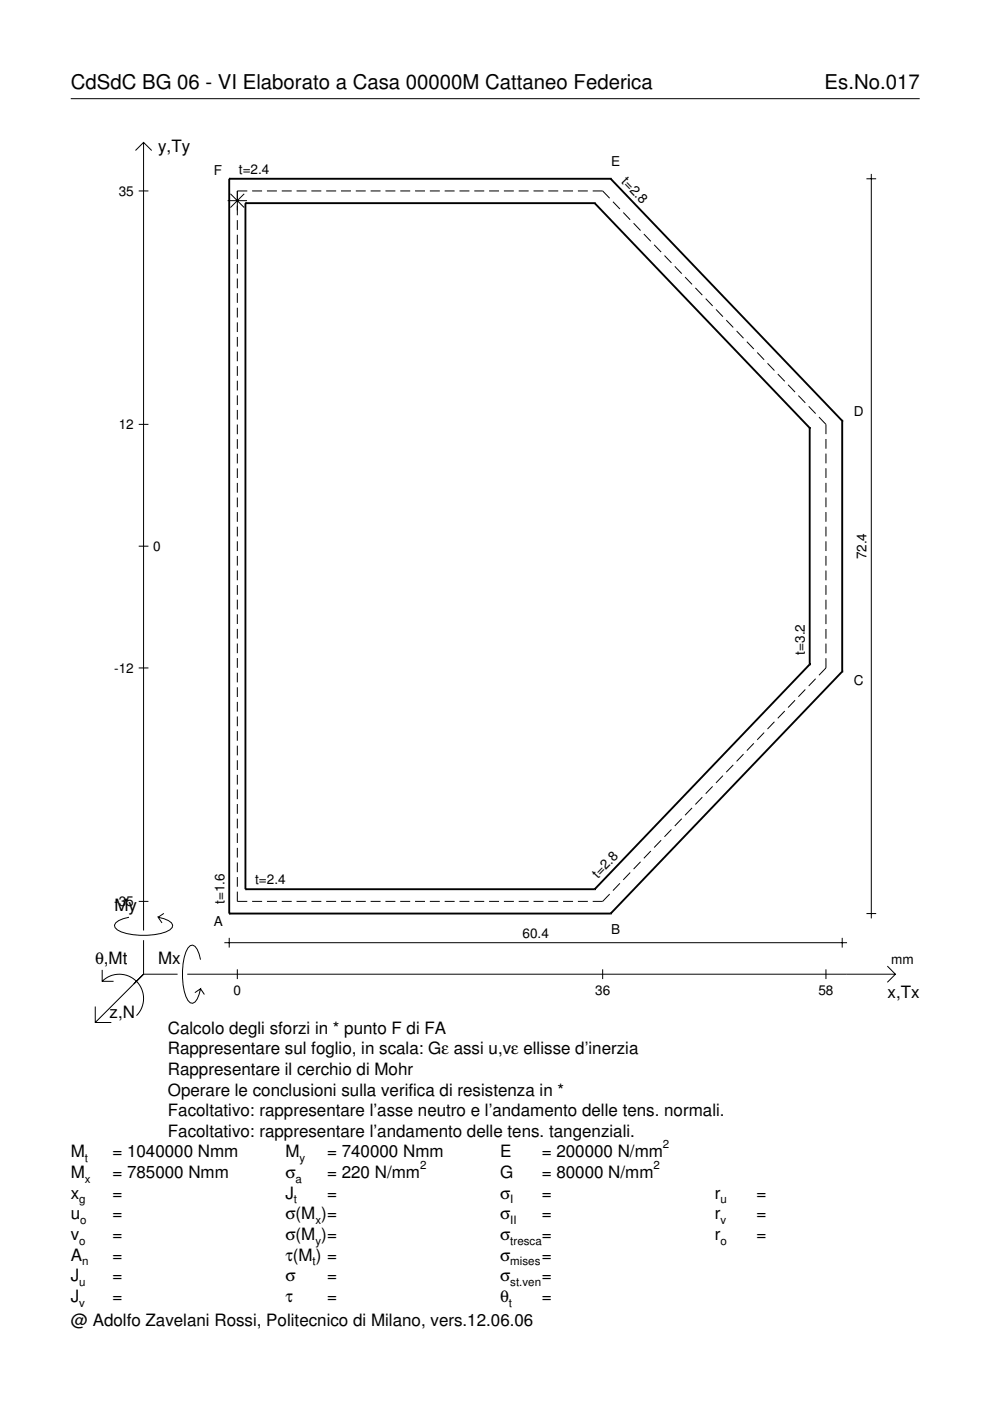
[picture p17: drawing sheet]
<svg xmlns="http://www.w3.org/2000/svg" width="210mm" height="297mm" viewBox="0 0 210 297" stroke-linecap="round" stroke-linejoin="round" font-family="sans-serif">
<defs><g id="words">
<g font-size="4.3">
<text x="15" y="18.9">CdSdC BG 06 - VI Elaborato a Casa 00000M Cattaneo Federica</text>
<text x="174.8" y="18.9">Es.No.017</text>
</g>
<g font-size="3.6">
<text x="33.5" y="32.3">y,Ty</text>
<text x="24.3" y="193.2">My</text>
<text x="20.1" y="204.5">θ,Mt</text>
<text x="33.5" y="204.5">Mx</text>
<text x="23.2" y="215.8">z,N</text>
<text x="188.2" y="211.7">x,Tx</text>
<text x="35.6" y="219.2">Calcolo degli sforzi in * punto F di FA</text>
<text x="35.6" y="227.9">Rappresentare il cerchio di Mohr</text>
<text x="35.6" y="223.5">Rappresentare sul foglio, in scala: Gε assi u,vε ellisse d’inerzia</text>
<text x="35.6" y="232.3">Operare le conclusioni sulla verifica di resistenza in *</text>
<text x="35.6" y="236.7">Facoltativo: rappresentare l’asse neutro e l’andamento delle tens. normali.</text>
<text x="15" y="245.4">M</text>
<text x="23.8" y="245.4">= 1040000 Nmm</text>
<text x="35.6" y="241">Facoltativo: rappresentare l’andamento delle tens. tangenziali.</text>
<text x="60.5" y="245.4">M</text>
<text x="69.3" y="245.4">= 740000 Nmm</text>
<text x="106" y="245.4">E</text>
<text x="114.9" y="245.4">= 200000 N/mm</text>
<text x="15" y="249.8">M</text>
<text x="23.8" y="249.8">= 785000 Nmm</text>
<text x="60.5" y="249.8">σ</text>
<text x="69.3" y="249.8">= 220 N/mm</text>
<text x="106" y="249.8">G</text>
<text x="114.9" y="249.8">= 80000 N/mm</text>
<text x="15" y="254.2">x</text>
<text x="23.8" y="254.2">=</text>
<text x="60.5" y="254.2">J</text>
<text x="69.3" y="254.2">=</text>
<text x="106" y="254.2">σ</text>
<text x="114.9" y="254.2">=</text>
<text x="151.5" y="254.2">r</text>
<text x="160.4" y="254.2">=</text>
<text x="15" y="258.5">u</text>
<text x="15" y="262.9">v</text>
<text x="23.8" y="258.5">=</text>
<text x="23.8" y="262.9">=</text>
<text x="60.5" y="262.9">σ(M )=</text>
<text x="60.5" y="258.5">σ(M )=</text>
<text x="106" y="258.5">σ</text>
<text x="106" y="262.9">σ</text>
<text x="114.9" y="258.5">=</text>
<text x="114.9" y="262.9">=</text>
<text x="151.5" y="258.5">r</text>
<text x="151.5" y="262.9">r</text>
<text x="160.4" y="258.5">=</text>
<text x="160.4" y="262.9">=</text>
<text x="15" y="267.3">A</text>
<text x="23.8" y="267.3">=</text>
<text x="60.5" y="267.3">τ(M ) =</text>
<text x="106" y="267.3">σ</text>
<text x="114.9" y="267.3">=</text>
<text x="15" y="271.7">J</text>
<text x="23.8" y="271.7">=</text>
<text x="60.5" y="271.7">σ</text>
<text x="69.3" y="271.7">=</text>
<text x="106" y="271.7">σ</text>
<text x="114.9" y="271.7">=</text>
<text x="15" y="281.2">@ Adolfo Zavelani Rossi, Politecnico di Milano, vers.12.06.06</text>
<text x="15" y="276">J</text>
<text x="23.8" y="276">=</text>
<text x="60.5" y="276">τ</text>
<text x="69.3" y="276">=</text>
<text x="106" y="276">θ</text>
<text x="114.9" y="276">=</text>
</g>
<g font-size="2.9">
<text x="129.6" y="35.3">E</text>
<text x="25.2" y="41.5">35</text>
<text x="45.3" y="37.2">F</text>
<text x="50.7" y="36.9">t=2.4</text>
<text x="131.6" y="38.7" transform="rotate(46 131.6 38.7)">t=2.8</text>
<text x="181" y="88.1">D</text>
<text x="25.2" y="91">12</text>
<text x="32.5" y="116.8">0</text>
<text x="183.7" y="118.6" transform="rotate(-90 183.7 118.6)">72.4</text>
<text x="24.2" y="142.6">-12</text>
<text x="170.6" y="138.8" transform="rotate(-90 170.6 138.8)">t=3.2</text>
<text x="181" y="145.3">C</text>
<text x="47.6" y="191.6" transform="rotate(-90 47.6 191.6)">t=1.6</text>
<text x="54.1" y="187.5">t=2.4</text>
<text x="126.8" y="186.3" transform="rotate(-46 126.8 186.3)">t=2.8</text>
<text x="24.2" y="192.1">-35</text>
<text x="45.3" y="196.2">A</text>
<text x="110.8" y="198.8">60.4</text>
<text x="129.6" y="198.1">B</text>
<text x="189" y="204.5">mm</text>
<text x="49.5" y="210.9">0</text>
<text x="126.2" y="210.9">36</text>
<text x="173.5" y="210.9">58</text>
</g>
<g font-size="2.4">
<text x="140.6" y="243.4">2</text>
<text x="18" y="246.4">t</text>
<text x="18" y="250.8">x</text>
<text x="62.7" y="250.8">a</text>
<text x="63.5" y="246.4">y</text>
<text x="89.1" y="247.8">2</text>
<text x="138.6" y="247.8">2</text>
<text x="16.8" y="255.2">g</text>
<text x="62.3" y="255.2">t</text>
<text x="108.2" y="255.2">I</text>
<text x="152.7" y="255.2">u</text>
<text x="16.8" y="263.9">o</text>
<text x="17" y="259.5">o</text>
<text x="66.9" y="259.5">x</text>
<text x="66.9" y="263.9">y</text>
<text x="108.2" y="259.5">II</text>
<text x="108.2" y="263.9">tresca</text>
<text x="152.7" y="259.5">v</text>
<text x="152.7" y="263.9">o</text>
<text x="17.4" y="268.3">n</text>
<text x="66.3" y="268.3">t</text>
<text x="108.2" y="268.3">mises</text>
<text x="16.8" y="272.7">u</text>
<text x="108.2" y="272.7">st.ven</text>
<text x="16.8" y="277">v</text>
<text x="107.9" y="277">t</text>
</g>
</g></defs>
<g fill="none" stroke="#000" stroke-width=".21">
<path d="M15 20.9h180M28.7 31.9l1.7-1.7 1.8 1.7M30.4 30.2v167.1M183.7 37.9h2.1M184.7 36.9v157.8M29.4 40.5h2.1M48.3 42.5h4.1M48.9 41.1l2.9 2.9M50.3 46.7v2M50.3 49.8v2M50.3 52.9v2M50.3 56v2"/>
<path d="M50.3 59.1v2M51.8 41.1l-2.9 2.9M52.4 40.5h-2.1v5.1M53.5 40.5h2.1M56.6 40.5h2.1M59.7 40.5h2.1M62.9 40.5h2.1M66 40.5h2.1M69.2 40.5h2.1M72.3 40.5h2.1M75.4 40.5h2.1M78.6 40.5h2.1"/>
<path d="M81.7 40.5h2.1M84.9 40.5h2.1M88 40.5h2.1M91.1 40.5h2.1M94.3 40.5h2.1M97.4 40.5h2.1M100.6 40.5h2.1M103.7 40.5h2.1M106.8 40.5h2.1M110 40.5h2.1M113.1 40.5h2.1M116.2 40.5h2.2"/>
<path d="M119.4 40.5h2.1M122.5 40.5h2.1M125.7 40.5h2.1l1.5 1.5M130 42.8l1.4 1.5M132.1 45.1l1.5 1.5M134.3 47.3l1.5 1.6M136.5 49.6l1.5 1.6M138.7 51.9l1.5 1.5M140.9 54.2l1.5 1.5M143.1 56.5l1.4 1.5M145.3 58.8l1.4 1.5M50.3 62.2v2"/>
<path d="M50.3 65.2v2.1M50.3 68.3v2.1M50.3 71.4v2.1M50.3 74.5v2.1M50.3 77.6v2.1M147.4 61l1.5 1.6M149.6 63.3l1.5 1.6M151.8 65.6l1.5 1.5M154 67.9l1.5 1.5M156.2 70.2l1.4 1.5M158.4 72.5l1.4 1.5M160.5 74.7l1.5 1.6"/>
<path d="M162.7 77l1.5 1.6M164.9 79.3l1.5 1.5M29.4 90h2.1M50.3 80.7v2.1M50.3 83.8v2.1M50.3 86.9v2.1M50.3 90v2.1M50.3 93.1v2.1M50.3 96.2v2.1M50.3 99.3v2.1M167.1 81.6l1.5 1.5M169.3 83.9l1.4 1.5"/>
<path d="M171.5 86.2l1.4 1.5M173.6 88.4l1.5 1.6v2M175.1 93.1v2M175.1 96.2v2M175.1 99.3v2M29.4 115.8h2.1M50.3 102.4v2.1M50.3 105.5v2M50.3 108.6v2M50.3 111.7v2M50.3 114.8v2M50.3 117.9v2"/>
<path d="M175.1 102.4v2M175.1 105.5v2M175.1 108.6v2M175.1 111.7v2M175.1 114.8v2M175.1 117.9v2M50.3 121v2M50.3 124.1v2M50.3 127.1v2.1M50.3 130.2v2.1M50.3 133.3v2.1M50.3 136.4v2.1"/>
<path d="M50.3 139.5v2.1M175.1 121v2M175.1 124.1v2M175.1 127.2v2M175.1 130.3v2M175.1 133.4v2M175.1 136.5v2M175.1 139.6v2l-1.5 1.6M29.4 141.6h2.1M50.3 142.6v2.1M50.3 145.7v2.1M50.3 148.8v2.1"/>
<path d="M50.3 151.9v2.1M50.3 155v2.1M50.3 158.1v2.1M157.6 159.9l-1.4 1.5M159.8 157.6l-1.4 1.5M162 155.3l-1.5 1.6M164.2 153l-1.5 1.6M166.4 150.8l-1.5 1.5M168.6 148.5l-1.5 1.5M170.7 146.2l-1.4 1.5M172.9 143.9l-1.4 1.5M50.3 161.2v2.1"/>
<path d="M50.3 164.3v2.1M50.3 167.4v2M50.3 170.5v2M50.3 173.6v2M50.3 176.7v2M50.3 179.8v2M140.2 178.2l-1.5 1.5M142.4 175.9l-1.5 1.5M144.5 173.6l-1.4 1.5M146.7 171.3l-1.4 1.5M148.9 169l-1.5 1.6M151.1 166.7l-1.5 1.6"/>
<path d="M153.3 164.5l-1.5 1.5M155.5 162.2l-1.5 1.5M27.3 194.5a3.6 3.6 0 0 0-3 1.7l.1 .5a5.6 5.6 0 0 0 3.8 1.5 13.4 13.4 0 0 0 7.8-1l.5-.5 .1-.5a3.6 3.6 0 0 0-3.1-1.7l.8 1.2M29.4 191.1h2.1M30.4 199.3v7.3M34.7 193.7l-1.2 .8M47.6 199.9h132M48.6 198.8v2.1M50.3 189v2.1h2.1M50.3 182.9v2M50.3 186v2M53.5 191.1h2.1"/>
<path d="M56.6 191.1h2.1M59.7 191.1h2.1M62.9 191.1h2.1M66 191.1h2.1M69.2 191.1h2.1M72.3 191.1h2.1M75.4 191.1h2.1M78.6 191.1h2.1M81.7 191.1h2.1M84.9 191.1h2.1M88 191.1h2.1M91.1 191.1h2.1"/>
<path d="M94.3 191.1h2.1M97.4 191.1h2.1M100.6 191.1h2.1M103.7 191.1h2.1M106.8 191.1h2.1M110 191.1h2.1M113.1 191.1h2.1M116.2 191.1h2.2M119.4 191.1h2.1M122.5 191.1h2.1M129.3 189.6l-1.5 1.5h-2.1M131.4 187.3l-1.4 1.5"/>
<path d="M133.6 185l-1.5 1.5M135.8 182.7l-1.5 1.6M138 180.4l-1.5 1.6M178.6 198.8v2.1M183.7 193.7h2.1M20.2 213.4v3.4h3.4M21.7 208.1a5.1 5.1 0 0 1 7.2 0 5.1 5.1 0 0 1 0 7.2M21.7 205.6v2.5h2.4M30.4 206.6l-10.2 10.2M30.4 206.6h7.2M39.7 206.6h150.1M42.5 203.5a3.6 3.6 0 0 0-1.7-3.1l-.5 .1a5.7 5.7 0 0 0-1.5 3.8 13.3 13.3 0 0 0 1 7.8l.5 .5 .5 .1a3.6 3.6 0 0 0 1.7-3.1l-1.2 .9"/>
<path d="M42.5 209.6l.8 1.3M50.3 205.5v2.1M127.8 205.5v2.1M175.1 205.5v2.1M188.1 204.8l1.7 1.8-1.7 1.7"/>
</g>
<g fill="none" stroke="#000" stroke-width=".4">
<path d="M48.6 37.9h.1M48.6 37.9h80.9M48.6 37.9v155.8M129.5 37.9h.1M129.5 37.9l49.1 51.3M52 43.1h.1M52 43.1h74.1M52 43.1v145.4M126.1 43.1h.1M126.1 43.1l45.6 47.6M171.7 90.7h.1M171.7 90.7v50.2"/>
<path d="M178.6 89.2h.1M178.6 89.2v53.2M171.7 140.9h.1M171.7 140.9l-45.6 47.6M178.6 142.4h.1M178.6 142.4l-49.1 51.3M48.6 193.7h.1M48.6 193.7h80.9M52 188.5h.1M52 188.5h74.1M126.1 188.5h.1M129.5 193.7h.1"/>
</g>
<use href="#words"/>
</svg>
